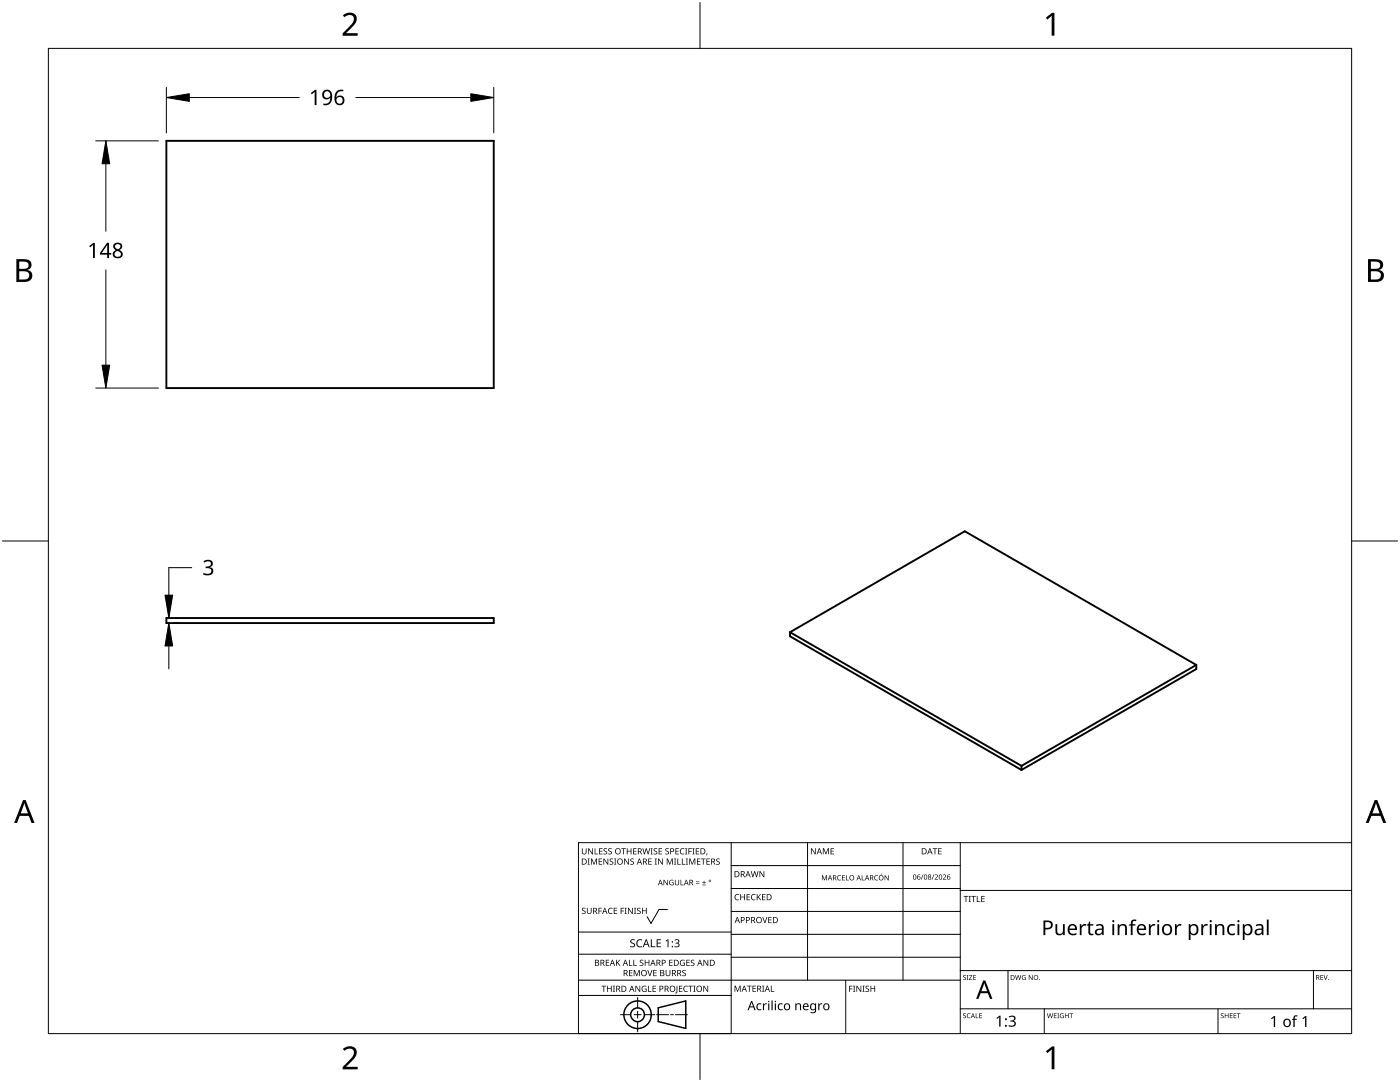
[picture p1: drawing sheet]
<svg xmlns="http://www.w3.org/2000/svg" width="279mm" height="216mm" viewBox="0 0 279 216" stroke-linecap="round" stroke-linejoin="round" font-family="sans-serif">
<path d="M33.2 28.1h65.3v49.3h-65.3zM33.2 123.3h65.3v1h-65.3zM157.7 126.2l34.8-20.2 46.2 26.7M157.7 126.2l46.2 26.6M157.7 126.2v.8l46.2 26.6M238.7 132.7l-34.8 20.1M238.7 132.7v.8l-34.8 20.1M203.9 152.8v.8" fill="none" stroke="#000" stroke-width=".38"/>
<path d="M9.7 9.7h260v196.5h-260z" fill="none" stroke="#000" stroke-width=".2"/>
<path d="M139.7 .5v9.2M.5 108h9.2M269.7 108h9.2M139.7 206.2v9.2" fill="none" stroke="#000" stroke-width=".2"/>
<g fill="#000">
<path d="M68.4 3.1a1.64 1.64 0 0 1 2.8 .4 2.52 2.52 0 0 1-1.2 2.2l-.9 .9h2.3v.5h-3v-.4l1.2-1.2a1.95 1.95 0 0 0 .9-2.2 1.23 1.23 0 0 0-1.8 .1zM208.7 3.5l1.3-.9h.4v4.5h-.5v-4l-.9 .8zM68.4 209.3a1.64 1.64 0 0 1 2.8 .4 2.52 2.52 0 0 1-1.2 2.2l-.9 1h2.3v.5h-3v-.5l1.2-1.2a1.95 1.95 0 0 0 .9-2.1 1.23 1.23 0 0 0-1.8 .1zM208.7 209.8l1.3-1h.4v4.6h-.5v-4l-.9 .7z"/>
<path d="M3.3 51.7h1.3a1.28 1.28 0 0 1 1.7 1.3 1.04 1.04 0 0 1-.9 .9 1.23 1.23 0 0 1 1 1.5 1.23 1.23 0 0 1-1.5 .9h-1.6zM3.8 54.1v1.7h1a.86 .86 0 0 0 1-.9 .86 .86 0 0 0-1.1-.8zM3.8 52.2v1.4h.9a.78 .78 0 0 0 1-.7 .78 .78 0 0 0-1.1-.7z"/>
<path d="M273 51.7h1.3a1.28 1.28 0 0 1 1.7 1.3 1.04 1.04 0 0 1-.8 .9 1.23 1.23 0 0 1 1 1.5 1.23 1.23 0 0 1-1.6 .9h-1.6zM273.6 54.1v1.7h.9a.86 .86 0 0 0 1.1-.9 .86 .86 0 0 0-1.1-.8zM273.6 52.2v1.4h.8a.78 .78 0 0 0 1-.7 .78 .78 0 0 0-1.1-.7z"/>
<path d="M4.6 159.6h.5l1.8 4.6h-.6l-.6-1.4h-1.8l-.5 1.4h-.6zM4.8 160.2l-.7 2.1h1.5z"/>
<path d="M274.3 159.6h.6l1.7 4.6h-.6l-.5-1.4h-1.8l-.6 1.4h-.5zM274.6 160.2l-.7 2.1h1.4z"/>
</g>
<g fill="none" stroke="#000" stroke-width=".2">
<path d="M145.9 168.1v38.1h-30.5v-38.1h154.3M145.9 172.7h45.7M145.9 177.3h45.7M161.2 168.1v27.5M180.2 168.1v27.5M191.6 168.1v38.1M191.6 177.7h78.1M115.4 198.6h30.5M115.4 195.6h76.2M115.4 190.4h30.5M115.4 186h30.5M127.3 199v2.1"/>
<path d="M133.2 181.5h-1.7l-1.6 2.8-.7-1.4M145.9 181.9h45.7M145.9 186.4h45.7M145.9 191h45.7M168.8 195.6v10.6M191.6 193.7h78.1M201.2 193.7v7.6M262.1 193.7v7.6M123.8 202.5h2.1M126.6 202.5h1.3M127.3 201.8v1.4M127.3 203.8v2.1"/>
<path d="M128.6 202.5h2.1M131 202.5h2.4M133.8 202.5h.6M134.8 202.5h2.4M191.6 201.3h78.1M208.4 201.3v4.9M243.1 201.3v4.9"/>
</g>
<g fill="#000">
<path d="M116.1 169.3h.2v.8a.32 .32 0 0 0 .3 .3 .32 .32 0 0 0 .3-.3v-.8h.2v.8a.47 .47 0 0 1-.5 .4 .47 .47 0 0 1-.5-.5zM117.3 171.3h.4l-.1 .1v1l.1 .1h-.4l.1-.1v-1zM117.4 169.3h.2l.6 1v-1h.1v1.2h-.1l-.7-1v1h-.1zM117.9 171.3h.3l.3 1 .4-1h.3v1.2h-.2v-1l-.4 1h-.1l-.4-1v1h-.2zM118.7 169.3h.1v1h.6v.2h-.7zM119.5 171.3h.7v.1h-.6v.4h.5v.2h-.5v.4h.6v.1h-.7zM119.6 169.3h.6v.1h-.5v.4h.5v.1h-.5v.4h.5v.2h-.6zM120.5 169.4l.4-.1h.3l-.1 .1a.25 .25 0 0 0-.4-.1 .25 .25 0 0 0 0 .4l.4 .3 .1 .2-.3 .3-.5-.1v-.1h.2a.27 .27 0 0 0 .4-.1 .27 .27 0 0 0-.3-.3l-.2-.2zM120.4 171.3h.2l.7 1-.1-1h.2v1.2h-.2l-.6-1v1h-.2zM121.4 169.4l.5-.1h.2v.1a.25 .25 0 0 0-.4-.1 .25 .25 0 0 0 0 .4l.4 .3v.2l-.2 .3-.5-.1v-.1h.1a.27 .27 0 0 0 .5-.1 .27 .27 0 0 0-.4-.3l-.2-.2zM121.7 171.4l.4-.1 .3 .1-.1 .1a.25 .25 0 0 0-.4-.1 .25 .25 0 0 0 0 .4 .42 .42 0 0 1 .5 .5 .42 .42 0 0 1-.7 .2l-.1-.2 .2 .1a.27 .27 0 0 0 .5-.2 .27 .27 0 0 0-.4-.3l-.2-.2zM122.6 171.3h.4l-.1 .1v1l.1 .1h-.4l.1-.1v-1z"/>
<path d="M124 169.3h.9v.1h-.4v1.1h-.1v-1.1h-.4zM124.6 171.3h.1l.7 1v-1h.1v1.2h-.2l-.6-1v1h-.1zM125.1 169.3h.1v.5h.7v-.5h.1v1.2h-.1v-.6h-.7v.6h-.1zM125.8 171.4l.5-.1 .2 .1v.1a.25 .25 0 0 0-.4-.1 .25 .25 0 0 0 0 .4 .42 .42 0 0 1 .4 .5 .42 .42 0 0 1-.7 .2v-.2l.1 .1a.27 .27 0 0 0 .5-.2 .27 .27 0 0 0-.4-.3l-.2-.2zM126.4 169.3h.6v.1h-.5v.4h.5v.1h-.5v.4h.5v.2h-.6zM128.2 169.3h.2l.2 1 .3-1h.2l.2 1 .3-1h.1l-.3 1.2h-.1l-.3-1.1-.3 1.1h-.2zM129.4 171.3h.7v.1h-.6v.4h.5v.2h-.5v.4h.6v.1h-.7zM129.8 169.3h.5l-.2 .1v1l.2 .1h-.5l.2-.1v-1zM130.7 171.3h.4l-.1 .1v1l.1 .1h-.4l.1-.1v-1zM130.5 169.4l.4-.1h.3l-.1 .1a.25 .25 0 0 0-.4-.1 .25 .25 0 0 0 0 .4l.4 .3 .1 .2-.2 .3-.6-.1v-.1h.2a.27 .27 0 0 0 .4-.1 .27 .27 0 0 0-.3-.3l-.2-.2zM131.4 169.3h.7v.1h-.5v.4h.5v.1h-.5v.4h.5v.2h-.7zM131.3 171.3h.2l.7 1v-1h.1v1.2h-.2l-.6-1v1h-.2z"/>
<path d="M132.4 175.6h.2l.6 .9v-.9h.1v1h-.2l-.6-.9v.9h-.1zM132.8 169.4l.4-.1h.3l-.1 .1a.25 .25 0 0 0-.3-.1 .25 .25 0 0 0 0 .4l.4 .3v.2l-.2 .3-.5-.1v-.1h.1a.27 .27 0 0 0 .5-.1 .27 .27 0 0 0-.4-.3l-.2-.2zM133.1 171.3h.2l.4 1 .4-1h.2v1.2h-.2v-1l-.4 1h-.1l-.4-1v1h-.1zM133.7 175.7l.5-.2 .2 .1v.1a.45 .45 0 0 0-.7 .4 .45 .45 0 0 0 .6 .4v-.3h-.2v-.1h.3v.5a.6 .6 0 0 1-.8-.1 .6 .6 0 0 1 .1-.8zM134.5 171.3h.5l-.2 .1v1l.2 .1h-.5l.2-.1v-1zM135.2 171.3h.1v1.1h.6v.1h-.7zM134.8 169.3h.7v.1h-.6v.4h.5v.1h-.5v.4h.6v.2h-.7zM134.7 175.6h.1v.7a.28 .28 0 0 0 .3 .2 .28 .28 0 0 0 .3-.2v-.7h.1v.7a.42 .42 0 0 1-.4 .4 .42 .42 0 0 1-.4-.4zM135.8 175.6h.2v.9h.4v.1h-.6zM136.1 171.3h.1v1.1h.6v.1h-.7zM135.8 169.4l.4-.1h.4l-.1 .1h-.2a.49 .49 0 0 0-.4 .6 .49 .49 0 0 0 .7 .3 .52 .52 0 0 1-.7 .1 .52 .52 0 0 1-.2-.6zM136.7 169.3h.5l-.2 .1v1l.2 .1h-.5l.2-.1v-1z"/>
<path d="M136.9 171.3h.4l-.1 .1v1l.1 .1h-.4l.1-.1v-1zM137.4 169.3h.7v.1h-.6v.4h.5v.2h-.5v.5h-.1zM137.5 171.3h.3l.3 1 .4-1h.3v1.2h-.2v-1l-.4 1h-.1l-.4-1v1h-.2zM138.2 169.3h.4l-.1 .1v1l.1 .1h-.4l.1-.1v-1zM138.9 176.2h.7v.1h-.7zM138.9 175.9h.7v.1h-.7zM138.9 169.3h.6v.1h-.5v.4h.5v.1h-.5v.4h.5v.2h-.6zM139.1 171.3h.7v.1h-.6v.4h.5v.2h-.5v.4h.6v.1h-.7zM140.1 176.5h.8v.1h-.8zM139.9 171.3h.9v.1h-.4v1.1h-.1v-1.1h-.4zM140.5 175.7h.1v.3h.3v.2h-.3v.3h-.1v-.3h-.4v-.2h.4zM141 170.3h.2l-.3 .4z"/>
<path d="M141 171.3h.7v.1h-.6v.4h.5v.2h-.5v.4h.6v.1h-.7zM143 171.4l.4-.1 .2 .1v.1a.25 .25 0 0 0-.4-.1 .25 .25 0 0 0 0 .4 .42 .42 0 0 1 .5 .5 .42 .42 0 0 1-.7 .2l-.1-.2 .2 .1a.27 .27 0 0 0 .4-.2 .27 .27 0 0 0-.3-.3l-.3-.2zM146.8 178.6l.4-.2 .3 .1v.1a.49 .49 0 0 0-.7 .4 .49 .49 0 0 0 .7 .5 .52 .52 0 0 1-.7 0 .52 .52 0 0 1-.2-.6zM147.7 178.4h.2v.5h.6v-.5h.2v1.2h-.2v-.5h-.6v.5h-.2zM149 178.4h.7v.1h-.5v.4h.4v.2h-.4v.4h.5v.1h-.7zM150 178.6l.5-.2 .3 .1-.1 .1a.49 .49 0 0 0-.7 .4 .49 .49 0 0 0 .8 .5 .52 .52 0 0 1-.7 0 .52 .52 0 0 1-.2-.6zM149.8 173.8h.2l.3 1.1 .2-1.1h.2l.3 1.1 .2-1.1h.2l-.3 1.2h-.2l-.3-1-.3 1h-.1zM151 178.4h.2v.6l.5-.6h.2l-.5 .5 .5 .7h-.2l-.4-.6-.1 .6h-.2zM151.6 173.8h.1l.7 1v-1h.1v1.2h-.1l-.7-1v1h-.1zM152.1 178.4h.7v.1h-.6v.4h.5v.2h-.5v.4h.6v.1h-.7zM161.8 169.3h.2l.7 1v-1h.1v1.2h-.2l-.6-1v1h-.2zM164 174.6h.2l.3 .9 .4-.9h.2v1.1h-.2v-.9l-.4 .9-.4-.9 .1 .9h-.2z"/>
<path d="M164.2 169.3h.2l.4 .9 .4-.9h.2v1.2h-.1v-1.1l-.4 1.1h-.1l-.4-1.1v1.1h-.2zM165.8 169.3h.6v.1h-.5v.4h.5v.1h-.5v.4h.5v.2h-.6zM167.2 174.8l.4-.2 .3 .1-.1 .1a.41 .41 0 0 0-.6 .4 .41 .41 0 0 0 .6 .3 .48 .48 0 0 1-.7 0 .48 .48 0 0 1 .1-.7zM168 174.6h.6v.2h-.4v.3h.4v.1h-.4v.4h.4v.1h-.6zM168.8 174.6h.2v.9h.4v.2h-.6zM172 174.6h.1v.9h.5v.2h-.6zM174.6 174.8l.4-.2 .2 .1v.1a.41 .41 0 0 0-.6 .4 .41 .41 0 0 0 .6 .3 .48 .48 0 0 1-.7 0 .48 .48 0 0 1 .1-.7zM175.9 174.3h.1l-.2 .3zM176.5 174.6h.2l.5 .9v-.9h.2v1.1h-.2l-.5-.9v.9h-.2zM184.2 174.5h.1l-.4 1h-.1zM186.3 174.5h.2l-.4 1h-.2zM186.1 169.3h.9v.1h-.3v1.1h-.2v-1.1h-.4z"/>
<path d="M186.5 174.6a.37 .37 0 0 1 .6 0 .37 .37 0 0 1-.2 .6l-.2 .2h.5v.1h-.7l.3-.4a.27 .27 0 0 0 .3-.3 .27 .27 0 0 0-.4-.2zM187.2 169.3h.7v.1h-.5v.4h.5v.1h-.5v.4h.5v.2h-.7zM188.2 174.6a.37 .37 0 0 1 .6 0 .37 .37 0 0 1-.3 .6l-.2 .2h.5v.1h-.6l.2-.4a.27 .27 0 0 0 .3-.3 .27 .27 0 0 0-.4-.2zM192.3 178.8h.9v.1h-.3v1.1h-.2v-1.1h-.4zM193.3 178.8h.5l-.2 .1v1l.2 .1h-.5l.2-.1v-1zM193.8 178.8h1v.1h-.4v1.1h-.2v-1.1h-.4zM194.9 178.8h.2v1.1h.5v.1h-.7zM195.8 178.8h.7v.1h-.5v.4h.5v.1h-.5v.5h.5v.1h-.7zM116.2 181.3l.4-.2 .3 .1-.1 .1a.25 .25 0 0 0-.4-.1 .25 .25 0 0 0 0 .4l.4 .2 .1 .3-.3 .3-.5-.1v-.1h.2a.27 .27 0 0 0 .4-.1 .27 .27 0 0 0-.3-.3l-.2-.2zM117.1 181.1h.2v.8a.32 .32 0 0 0 .3 .3 .32 .32 0 0 0 .3-.3v-.8h.2v.8a.47 .47 0 0 1-.5 .5 .47 .47 0 0 1-.5-.5zM119.4 181.1h.7v.2h-.5v.4h.5v.1h-.5v.6h-.2zM120 196.7h1v.1h-.4v1.1h-.2v-1.1h-.4z"/>
<path d="M120.9 191.5h.7v.1h-.5v.4h.4v.2h-.4v.4h.5v.1h-.7zM121.5 181.3l.4-.2 .4 .1-.1 .1a.49 .49 0 0 0-.7 .5 .49 .49 0 0 0 .7 .4 .52 .52 0 0 1-.6 .1 .52 .52 0 0 1-.3-.6zM121.1 196.7h.2v.5h.6v-.5h.2v1.2h-.2v-.6h-.6v.6h-.2zM122.3 196.7h.4l-.1 .1v1l.1 .1h-.4l.2-.1v-1zM122.5 181.1h.7v.2h-.6v.4h.5v.1h-.5v.4h.6v.2h-.7zM122.9 191.5h.2v.6l.5-.6h.2l-.5 .5 .5 .7h-.2l-.4-.6-.1 .6h-.2zM123.9 181.1h.6v.2h-.5v.4h.5v.1h-.5v.6h-.1zM124.7 181.1h.4l-.2 .2v.9l.2 .2h-.4l.1-.2v-.9zM125.5 191.5h.2v1.1h.5v.1h-.7zM125.5 193.6h.7v.1h-.5v.4h.5v.1h-.5v.4h.5v.2h-.7zM125.3 181.1h.2l.7 1.1-.1-1.1h.2v1.3h-.2l-.6-1v1h-.2zM126.4 191.5h.2v1.1h.5v.1h-.7z"/>
<path d="M125.9 187.6l.3-.2 .5 .1-.1 .1a.33 .33 0 0 0-.6 .2 .33 .33 0 0 0 .4 .4 .47 .47 0 0 1 .3 .6 .47 .47 0 0 1-.6 .2h-.3v-.2h.2a.35 .35 0 0 0 .6-.2 .35 .35 0 0 0-.5-.4l-.3-.2zM126.5 181.1h.5l-.2 .2v.9l.2 .2h-.5l.2-.2v-.9zM126.5 193.6h.2l.4 1 .4-1h.2v1.2h-.2v-1.1l-.4 1.1h-.1l-.4-1.1v1.1h-.1zM127.2 187.6l.6-.2 .4 .1-.1 .2a.64 .64 0 0 0-.9 .5 .64 .64 0 0 0 .9 .6v.2a.83 .83 0 0 1-1-.3 .83 .83 0 0 1 .1-1.1zM126.8 196.7h.2l.6 1v-1h.2v1.2h-.2l-.7-1 .1 1h-.2zM127.2 181.3l.4-.2 .3 .1-.1 .1a.25 .25 0 0 0-.4-.1 .25 .25 0 0 0 0 .4l.4 .2 .1 .3-.3 .3-.5-.1v-.1h.2a.27 .27 0 0 0 .4-.1 .27 .27 0 0 0-.3-.3l-.2-.2zM127.7 191.6l.5-.1 .2 .1v.1a.25 .25 0 0 0-.4-.1 .25 .25 0 0 0 0 .4l.4 .2v.3l-.2 .2h-.5v-.2l.1 .1a.27 .27 0 0 0 .5-.2 .27 .27 0 0 0-.4-.3l-.2-.2zM128.2 196.8l.6-.1 .2 .1v.1a.5 .5 0 0 0-.8 .4 .5 .5 0 0 0 .7 .5v-.4h-.3v-.1h.4v.6a.66 .66 0 0 1-.8-.2 .66 .66 0 0 1 0-.9zM128.1 181.1h.2v.6h.6v-.6h.2v1.3h-.2v-.6h-.6v.6h-.2zM129.2 193.6h.1l.4 1 .3-1h.2l-.4 1.2h-.2zM129.3 196.7h.2v1.1h.5v.1h-.7zM128.7 191.5h.1v.5h.6v-.5h.2v1.2h-.2v-.5h-.6v.5h-.1z"/>
<path d="M129.9 187.4h.2v1.4h.7v.2h-.9zM130.2 196.7h.7v.1h-.5v.4h.5v.1h-.5v.5h.5v.1h-.7zM130.4 193.6h.6v.1h-.5v.4h.5v.1h-.5v.4h.5v.2h-.6zM131 187.4h.9v.2h-.7v.5h.7v.2h-.7v.5h.7v.2h-.9zM132.8 187.8l.6-.4v1.6h-.2v-1.4l-.3 .3zM132.8 193.6h.2v.7a.32 .32 0 0 0 .3 .4 .32 .32 0 0 0 .3-.4v-.7h.2v.7a.47 .47 0 0 1-.5 .5 .47 .47 0 0 1-.5-.5zM133.5 191.5h.7v.1h-.5v.4h.5v.2h-.5v.4h.5v.1h-.7zM135 196.7h.2v1.3l-.1 .2h-.3l-.1-.1 .3-.2zM134.6 187.6l.5-.2 .4 .1 .1 .4-.3 .3a.47 .47 0 0 1 .3 .6 .47 .47 0 0 1-.7 .2l-.3-.1v-.1h.2a.37 .37 0 0 0 .5 0 .37 .37 0 0 0 0-.5 .37 .37 0 0 0-.5 0v-.2a.32 .32 0 0 0 .5-.1 .32 .32 0 0 0-.2-.4l-.4 .1zM135.5 196.7h.7v.1h-.5v.4h.4v.1h-.4v.5h.5v.1h-.7zM135.8 191.7l.5-.2 .4 .1-.1 .1a.5 .5 0 0 0-.8 .4 .5 .5 0 0 0 .7 .5v-.4h-.2v-.1h.4v.6a.66 .66 0 0 1-.9-.1 .66 .66 0 0 1 0-.9zM136.2 193.7l.4-.2 .3 .1-.1 .1a.25 .25 0 0 0-.4-.1 .25 .25 0 0 0 0 .4 .42 .42 0 0 1 .5 .6 .42 .42 0 0 1-.7 .2l-.1-.2h.2a.27 .27 0 0 0 .5-.1 .27 .27 0 0 0-.4-.3l-.2-.2z"/>
<path d="M136.5 196.8l.5-.1 .3 .1-.1 .1a.49 .49 0 0 0-.7 .4 .49 .49 0 0 0 .8 .4 .52 .52 0 0 1-.7 .1 .52 .52 0 0 1-.2-.6zM137 191.5h.7v.1h-.6v.4h.5v.2h-.5v.4h.6v.1h-.7zM137.4 196.7h.9v.1h-.4v1.1h-.1v-1.1h-.4zM137.9 191.6l.4-.1 .3 .1-.1 .1a.25 .25 0 0 0-.4-.1 .25 .25 0 0 0 0 .4l.4 .2 .1 .3-.2 .2h-.6v-.2l.2 .1a.27 .27 0 0 0 .5-.2 .27 .27 0 0 0-.4-.3l-.2-.2zM138.4 196.7h.4l-.1 .1v1l.1 .1h-.4l.1-.1v-1zM140.4 196.7h.1l.7 1v-1h.1v1.2h-.1l-.7-1v1h-.1zM140.4 191.5h.2l.6 1v-1h.1v1.2h-.1l-.7-1v1h-.1zM146.6 196.7h.2l.4 1 .4-1h.2v1.2h-.1v-1.1l-.4 1.1h-.2l-.4-1.1v1.1h-.1zM149.1 196.7h.9v.1h-.4v1.1h-.1v-1.1h-.4zM150.2 196.7h.7v.1h-.6v.4h.5v.1h-.5v.5h.6v.1h-.7zM152.1 183h.2l.3 1 .4-1h.2l-.5 1.2h-.1zM152.1 196.7h.4l-.1 .1v1l.1 .1h-.4l.1-.1v-1z"/>
<path d="M153.8 196.7h.2v1.1h.5v.1h-.7zM153.3 183h.7v.1h-.5v.4h.5v.1h-.5v.5h.5v.1h-.7zM169.5 196.7h.6v.1h-.5v.5h.5v.1h-.5v.5h-.1zM170.2 196.7h.5l-.2 .1v1l.2 .1h-.5l.2-.1v-1zM170.9 196.7h.2l.6 1v-1h.2v1.2h-.2l-.6-1v1h-.2zM172.1 196.7h.5l-.2 .1v1l.2 .1h-.5l.2-.1v-1zM172.8 196.8l.4-.1h.2v.2a.25 .25 0 0 0-.4-.1 .25 .25 0 0 0 0 .4l.4 .2 .1 .3-.3 .2h-.5v-.2l.2 .1a.27 .27 0 0 0 .4-.2 .27 .27 0 0 0-.3-.3l-.3-.2zM173.7 196.7h.2v.5h.6v-.5h.2v1.2h-.2v-.6h-.6v.6h-.2zM192.2 194.7l.4-.1h.2l-.1 .1a.24 .24 0 0 0-.3 0 .24 .24 0 0 0-.1 .3 .24 .24 0 0 0 .4 .1l.1 .1-.1 .3h-.4l-.1-.1a.24 .24 0 0 0 .3 .1 .24 .24 0 0 0 .1-.3l-.4-.3zM192.9 194.6h.4l-.1 .1v.7l.1 .1h-.4l.1-.1v-.7zM193.4 194.6h.6l-.5 .8h.6v.1h-.7l.5-.8h-.5zM194.2 194.6h.6v.1h-.4v.3h.4v.1h-.4v.3h.4v.1h-.6z"/>
<path d="M202.6 194.6h.1l.2 .8 .2-.8h.2l.2 .8 .2-.8h.1l-.2 .9h-.2l-.2-.8-.2 .8h-.2zM204.1 194.7l.3-.1h.3l-.1 .1a.4 .4 0 0 0-.6 .4 .4 .4 0 0 0 .6 .3v-.3l-.2-.1h.3v.5a.53 .53 0 0 1-.7-.1 .53 .53 0 0 1 .1-.7zM205.3 194.6h.2l.5 .8v-.8h.1v.9h-.2l-.5-.8v.8h-.1zM210.6 184.4h.4v1.4a.59 .59 0 0 0 .7 .5 .59 .59 0 0 0 .4-.8v-1.1h.4v2.2h-.3l-.1-.3a.84 .84 0 0 1-.9 .3 .84 .84 0 0 1-.6-.8zM215.5 184.4h.3v.4l.4-.4h.6l-.1 .3h-.5l-.3 .4-.1 1.5h-.3zM217.4 183.9h.2v.5h.6v.3h-.6v1.2l.2 .4h.4v.3a.67 .67 0 0 1-1-.6v-1.3h-.3v-.2l.3-.1zM223.1 184.4h.2l.1 .3a.83 .83 0 0 1 .9-.3 .83 .83 0 0 1 .6 .8v1.4h-.4v-1.4a.59 .59 0 0 0-.7-.5 .59 .59 0 0 0-.4 .8v1.1h-.3zM225.8 183.7l.8-.2h.2l-.1 .3a.46 .46 0 0 0-.6 0 .46 .46 0 0 0-.1 .6h.6v.3h-.6v1.9h-.3v-1.9h-.4v-.2l.4-.1zM229.3 184.4h.3v.4l.4-.4h.6l-.1 .3h-.5l-.3 .4-.1 1.5h-.3zM234.5 184.4h.3v.4l.4-.4h.6l-.1 .3h-.5l-.3 .4v1.5h-.4zM239.8 184.4h.2l.1 .4 .4-.4h.5v.3h-.5l-.3 .4-.1 1.5h-.3zM242.5 184.4h.3v.3a.83 .83 0 0 1 .9-.3 .83 .83 0 0 1 .6 .8v1.4h-.3v-1.4a.59 .59 0 0 0-.7-.5 .59 .59 0 0 0-.5 .8v1.1h-.3z"/>
<path d="M245.2 184.7l.4-.3h.5l.4 .1-.1 .3a.8 .8 0 0 0-1.2 .7 .8 .8 0 0 0 1.1 .8l.2-.1v.3a1.12 1.12 0 0 1-1.4-.2 1.12 1.12 0 0 1-.1-1.5zM263.5 194.6h.6v.1h-.5v.3h.4v.1h-.4v.3h.5v.1h-.6zM264.1 194.6h.2l.2 .8 .3-.8h.2l-.4 .9h-.1zM151.2 200.3l.5-.1 .3 .1-.1 .1a.5 .5 0 0 0-.7 .5 .5 .5 0 0 0 .7 .4v.2l-.3 .1a.73 .73 0 0 1-.6-.5 .73 .73 0 0 1 .2-.8zM152.3 200.2h.1l.1 .3 .2-.3h.4l-.1 .2h-.3l-.2 .2v1h-.2zM153.3 200.2h.2v1.4h-.2zM154 199.6h.2v2h-.2zM154.6 200.2h.3v1.4h-.3zM155.4 200.4l.5-.2 .3 .1-.1 .1a.5 .5 0 0 0-.7 .5 .5 .5 0 0 0 .8 .4 .43 .43 0 0 1-.7 .2 .85 .85 0 0 1-.1-1.1zM158.7 200.2h.2v.2a.52 .52 0 0 1 .6-.2 .52 .52 0 0 1 .4 .5v.9h-.3v-.9a.37 .37 0 0 0-.4-.3 .37 .37 0 0 0-.3 .5v.7h-.2zM163.3 200.2h.2v.3l.3-.3h.3v.2h-.3l-.2 .2-.1 1h-.2zM192.2 202.3l.4-.1h.2l-.1 .1a.24 .24 0 0 0-.3 0 .24 .24 0 0 0-.1 .3 .24 .24 0 0 0 .4 .1l.1 .2-.1 .2-.4 .1-.1-.2a.24 .24 0 0 0 .3 .1 .24 .24 0 0 0 .1-.3l-.4-.2z"/>
<path d="M193.1 202.3l.6-.1-.3 .1a.4 .4 0 0 0-.3 .5 .4 .4 0 0 0 .5 .2 .46 .46 0 0 1-.6 0 .46 .46 0 0 1 .1-.7zM194.7 202.2h.1v.8h.5v.2h-.6zM195.4 202.2h.6v.1h-.4v.3h.4v.1h-.4v.4h.4v.1h-.6zM198.9 203.1l.6-.4h.2v2.2h-.3v-1.9l-.4 .3zM201.3 202.9a.78 .78 0 0 1 .8-.3 .78 .78 0 0 1 .6 .6l-.1 .3-.4 .2a.62 .62 0 0 1 .5 .8 .62 .62 0 0 1-.8 .4l-.6-.1v-.3l.3 .1a.49 .49 0 0 0 .7 0 .49 .49 0 0 0 0-.7l-.7-.1v-.2a.46 .46 0 0 0 .7 0 .46 .46 0 0 0-.1-.7h-.3l-.5 .2zM209 202.2h.1l.2 .8 .2-.8h.1l.3 .8 .2-.8h.1l-.3 1h-.1l-.2-.9-.3 .9h-.1zM210.3 202.2h.6v.1h-.4v.3h.3v.1h-.3v.4h.4v.1h-.6zM211 202.2h.4l-.2 .1v.8l.2 .1h-.4l.1-.1v-.8zM211.6 202.3l.7-.1-.1 .1a.4 .4 0 0 0-.6 .4 .4 .4 0 0 0 .6 .3v-.2l-.2-.2h.3v.5a.53 .53 0 0 1-.7-.1 .53 .53 0 0 1 0-.7zM212.5 202.2h.2v.4h.5v-.4h.1v1h-.1v-.5h-.5v.5h-.2zM213.4 202.2h.8v.1h-.3v.9h-.2v-.9h-.3zM243.7 202.3l.3-.1h.2v.1a.24 .24 0 0 0-.3 0 .24 .24 0 0 0-.1 .3 .24 .24 0 0 0 .3 .1l.1 .2-.1 .2-.4 .1-.1-.2a.24 .24 0 0 0 .4 .1 .24 .24 0 0 0 0-.3l-.3-.2z"/>
<path d="M244.4 202.2h.2v.4h.5v-.4h.1v1h-.1v-.5h-.5v.5h-.2zM245.4 202.2h.6v.1h-.4v.3h.4v.1h-.4v.4h.4v.1h-.6zM246.2 202.2h.5v.1h-.4v.3h.4v.1h-.4v.4h.4v.1h-.5zM246.8 202.2h.8v.1h-.3v.9h-.2v-.9h-.3zM253.7 203.2l.6-.5h.2v2.2h-.3v-1.9l-.4 .4zM258.2 202.7l.3-.1h.5l-.1 .3-.4-.1-.1 .2v.3h.4v.2h-.4v1.4h-.3v-1.4h-.3l.3-.2zM259.9 203.2l.6-.5h.2v2.2h-.2v-1.9l-.5 .4z"/>
<path d="M116.1 171.3h.4a.61 .61 0 0 1 .6 .6 .61 .61 0 0 1-.6 .6h-.4zM116.3 171.4v1h.1a.48 .48 0 0 0 .5-.5 .48 .48 0 0 0-.4-.5z"/>
<path d="M122.7 169.9a.61 .61 0 0 1 1.2 0 .61 .61 0 0 1-1.2 0zM123 169.5a.47 .47 0 0 0-.1 .7 .47 .47 0 0 0 .8 0v-.1a.45 .45 0 0 0-.1-.6 .45 .45 0 0 0-.6 0z"/>
<path d="M123.1 171.9a.61 .61 0 0 1 1.2 0 .61 .61 0 0 1-1.2 0zM123.5 171.5l-.2 .4a.45 .45 0 0 0 .7 .4 .45 .45 0 0 0 0-.8l-.2-.1z"/>
<path d="M127.3 169.3h.3a.35 .35 0 0 1 .5 .2 .35 .35 0 0 1-.3 .4l.4 .6h-.2l-.3-.5h-.3v.5h-.1zM127.4 169.4v.4h.2a.23 .23 0 0 0 .3-.2 .23 .23 0 0 0-.3-.2z"/>
<path d="M127.5 171.3h.2l.4 1.2h-.1l-.2-.4h-.4l-.2 .4h-.1zM127.6 171.5l-.2 .5h.4z"/>
<path d="M128.3 171.3h.3a.35 .35 0 0 1 .5 .2 .35 .35 0 0 1-.3 .5l.4 .5h-.2l-.3-.5h-.2v.5h-.2zM128.5 171.4v.5h.1a.23 .23 0 0 0 .3-.2 .23 .23 0 0 0-.3-.3z"/>
<path d="M131.7 175.5h.1l.5 1.1h-.2l-.1-.3h-.4l-.2 .3h-.1zM131.8 175.7l-.2 .5h.4z"/>
<path d="M133.8 169.3h.6l.1 .2-.1 .4-.5 .1v.5h-.1zM133.9 169.4v.5a.29 .29 0 0 0 .5-.3 .29 .29 0 0 0-.5-.2z"/>
<path d="M136.9 175.5h.1l.4 1.1h-.1l-.1-.3h-.5l-.1 .3h-.1zM137 175.7l-.2 .5h.3z"/>
<path d="M137.6 175.6h.3a.31 .31 0 0 1 .4 .2 .31 .31 0 0 1-.2 .4l.3 .4h-.2l-.2-.4h-.3v.4h-.1zM137.7 175.7v.4h.2a.21 .21 0 0 0 .3-.2 .21 .21 0 0 0-.3-.2z"/>
<path d="M139.8 169.3h.4a.54 .54 0 0 1 .6 .6 .56 .56 0 0 1-.7 .6h-.3zM140 169.4v.9h.1a.48 .48 0 0 0 .5-.4 .48 .48 0 0 0-.4-.5z"/>
<path d="M141.4 175.8a.25 .25 0 0 1 .5 0 .25 .25 0 0 1-.5 0zM141.5 175.8a.15 .15 0 0 0 .3 0 .15 .15 0 0 0-.3 0z"/>
<path d="M141.9 171.3h.4a.35 .35 0 0 1 .4 .2 .35 .35 0 0 1-.2 .5l.3 .5h-.2l-.3-.5h-.2v.5h-.2zM142.1 171.4v.5h.2a.23 .23 0 0 0 .2-.2 .23 .23 0 0 0-.2-.3z"/>
<path d="M146.6 173.8h.4a.61 .61 0 0 1 .6 .6 .61 .61 0 0 1-.7 .6h-.3zM146.8 174v.9h.1a.43 .43 0 0 0 .5-.5 .41 .41 0 0 0-.4-.4z"/>
<path d="M147.8 173.8h.4a.35 .35 0 0 1 .4 .3 .35 .35 0 0 1-.2 .4l.3 .5h-.2l-.3-.5h-.2v.5h-.2zM148 174v.4h.2a.23 .23 0 0 0 .3-.2 .23 .23 0 0 0-.3-.2z"/>
<path d="M149.2 173.8h.1l.5 1.2h-.1l-.2-.3h-.5l-.1 .3h-.2zM149.3 174l-.2 .5h.4z"/>
<path d="M153 178.4h.4a.55 .55 0 0 1 .6 .6 .56 .56 0 0 1-.6 .6h-.4zM153.2 178.5v1h.1a.48 .48 0 0 0 .5-.5 .48 .48 0 0 0-.4-.5z"/>
<path d="M163.4 169.2h.2l.5 1.3h-.2l-.2-.4h-.4l-.2 .4h-.1zM163.5 169.4l-.2 .6h.4z"/>
<path d="M165.6 174.6h.1l.4 1.1h-.1l-.2-.4h-.4l-.1 .4h-.1zM165.6 174.8l-.1 .4h.3z"/>
<path d="M166.2 174.6h.3a.29 .29 0 0 1 .4 .2 .29 .29 0 0 1-.2 .4l.3 .5h-.2l-.2-.5h-.2v.5h-.2zM166.4 174.8v.3h.1a.2 .2 0 0 0 .3-.2 .2 .2 0 0 0-.3-.1z"/>
<path d="M169.4 175.2a.55 .55 0 0 1 1.1 0 .55 .55 0 0 1-1.1 0zM169.7 175.1a.38 .38 0 0 0 .7 0 .38 .38 0 0 0-.7 0z"/>
<path d="M171.3 174.6h.1l.4 1.1h-.1l-.1-.4h-.4l-.1 .4h-.2zM171.4 174.8l-.2 .4h.3z"/>
<path d="M173 174.6h.1l.4 1.1h-.1l-.2-.4h-.4l-.1 .4h-.1zM173 174.8l-.1 .4h.3z"/>
<path d="M173.6 174.6h.3a.29 .29 0 0 1 .4 .2 .29 .29 0 0 1-.2 .4l.3 .5h-.2l-.2-.5h-.2v.5h-.2zM173.8 174.8v.3h.1a.2 .2 0 0 0 .3-.2 .2 .2 0 0 0-.3-.1z"/>
<path d="M175.3 175.2a.51 .51 0 0 1 1 0 .51 .51 0 0 1-1 0zM175.5 175.2a.4 .4 0 0 0 .8 0 .4 .4 0 0 0-.8 0z"/>
<path d="M182.3 174.6h.4l.2 .5a.38 .38 0 0 1-.5 .4 .38 .38 0 0 1-.2-.6zM182.4 174.6l-.1 .2a.38 .38 0 0 0 .3 .6 .41 .41 0 0 0 .2-.5 .41 .41 0 0 0-.4-.3z"/>
<path d="M183.2 174.6l.4-.1-.3 .2-.1 .3a.33 .33 0 0 1 .5 .1 .33 .33 0 0 1-.3 .5 .33 .33 0 0 1-.4-.4zM183.2 175.2a.22 .22 0 0 0 .4 0 .22 .22 0 0 0-.4 0z"/>
<path d="M184 169.3h.3a.61 .61 0 0 1 .6 .6 .61 .61 0 0 1-.6 .6h-.3zM184.1 169.4v.9h.2a.43 .43 0 0 0 .5-.4 .41 .41 0 0 0-.5-.5z"/>
<path d="M184.5 174.6l.1-.1a.51 .51 0 0 1 .4 .5 .51 .51 0 0 1-.4 .5l-.2-.4zM184.6 174.6l-.1 .2a.38 .38 0 0 0 .3 .6 .41 .41 0 0 0 .2-.5 .41 .41 0 0 0-.4-.3z"/>
<path d="M185.3 174.6l.2-.1a.25 .25 0 0 1 .3 .2 .25 .25 0 0 1-.2 .3 .29 .29 0 0 1 .2 .4 .29 .29 0 0 1-.5 0 .29 .29 0 0 1 .1-.4l-.2-.2zM185.3 175.3a.2 .2 0 0 0 .4 0 .2 .2 0 0 0-.4 0zM185.4 174.8a.17 .17 0 0 0 .3 0 .17 .17 0 0 0-.3 0z"/>
<path d="M185.5 169.2h.1l.5 1.3h-.1l-.2-.4h-.5l-.1 .4h-.2zM185.6 169.4l-.2 .6h.4z"/>
<path d="M187.5 174.6l.1-.1a.51 .51 0 0 1 .4 .5 .51 .51 0 0 1-.5 .5l-.1-.4zM187.6 174.6l-.1 .2a.38 .38 0 0 0 .3 .6 .41 .41 0 0 0 .1-.5 .41 .41 0 0 0-.3-.3z"/>
<path d="M189.1 174.6l.5-.1-.4 .2-.1 .3a.33 .33 0 0 1 .5 .1 .33 .33 0 0 1-.2 .5 .33 .33 0 0 1-.4-.4zM189.1 175.2a.25 .25 0 0 0 .5 0 .25 .25 0 0 0-.5 0z"/>
<path d="M118.4 181.1h.3a.35 .35 0 0 1 .4 .3 .35 .35 0 0 1-.2 .4l.3 .6h-.1l-.3-.5h-.3v.5h-.1zM118.5 181.3v.4h.2a.23 .23 0 0 0 .3-.2 .23 .23 0 0 0-.3-.2z"/>
<path d="M118.7 191.5h.4a.31 .31 0 0 1 .4 .2 .31 .31 0 0 1-.2 .4 .33 .33 0 0 1 .3 .4 .33 .33 0 0 1-.4 .2h-.5zM118.9 192.2v.4h.2a.23 .23 0 0 0 .3-.2 .23 .23 0 0 0-.3-.2zM118.9 191.6v.4h.2a.21 .21 0 0 0 .3-.2 .21 .21 0 0 0-.3-.2z"/>
<path d="M119.8 191.5h.4a.35 .35 0 0 1 .4 .3 .35 .35 0 0 1-.2 .4l.3 .5h-.2l-.3-.5h-.2v.5h-.2zM120 191.6v.5h.2a.23 .23 0 0 0 .3-.2 .23 .23 0 0 0-.3-.3z"/>
<path d="M120.6 181.1h.2l.4 1.3h-.1l-.2-.4h-.4l-.2 .4h-.1zM120.7 181.3l-.2 .6h.4z"/>
<path d="M122.2 191.5h.1l.5 1.2h-.2l-.1-.3h-.5l-.2 .3h-.1zM122.2 191.7l-.2 .5h.4z"/>
<path d="M123 196.7h.3a.35 .35 0 0 1 .4 .2 .35 .35 0 0 1-.2 .5l.3 .5h-.1l-.3-.5h-.3v.5h-.1zM123.1 196.8v.5h.2a.23 .23 0 0 0 .3-.3 .23 .23 0 0 0-.3-.2z"/>
<path d="M124.5 193.6h.3a.35 .35 0 0 1 .4 .2 .35 .35 0 0 1-.2 .4l.3 .6h-.1l-.3-.5h-.3v.5h-.1zM124.6 193.7v.4h.2a.23 .23 0 0 0 .3-.2 .23 .23 0 0 0-.3-.2z"/>
<path d="M124 196.7h.4a.54 .54 0 0 1 .6 .6 .56 .56 0 0 1-.6 .6h-.4zM124.2 196.8v1h.2a.48 .48 0 0 0 .5-.5 .48 .48 0 0 0-.5-.5z"/>
<path d="M124.7 191.5h.2l.4 1.2h-.1l-.2-.3h-.4l-.2 .3h-.1zM124.8 191.7l-.2 .5h.4z"/>
<path d="M126 196.7h.2l.4 1.2h-.1l-.2-.4h-.4l-.2 .4h-.1zM126.1 196.8l-.2 .6h.4z"/>
<path d="M127.9 194.2a.61 .61 0 0 1 1.2 0 .61 .61 0 0 1-1.2 0zM128.2 193.8l-.1 .4a.45 .45 0 0 0 .7 .4 .45 .45 0 0 0 0-.8l-.2-.1z"/>
<path d="M128.9 187.4h.2l.6 1.6h-.2l-.2-.5h-.7l-.1 .5h-.2zM129 187.6l-.3 .7h.5z"/>
<path d="M130.2 191.5h.2l.5 1.2h-.2l-.2-.3h-.4l-.2 .3h-.1zM130.3 191.7l-.2 .5h.4z"/>
<path d="M131 191.5h.4a.35 .35 0 0 1 .4 .3 .35 .35 0 0 1-.2 .4l.3 .5h-.2l-.3-.5h-.2v.5h-.2zM131.2 191.6v.5h.2a.23 .23 0 0 0 .2-.2 .23 .23 0 0 0-.3-.3z"/>
<path d="M131.8 193.6h.3a.31 .31 0 0 1 .4 .1 .31 .31 0 0 1-.2 .4 .33 .33 0 0 1 .3 .4 .33 .33 0 0 1-.4 .3h-.4zM131.9 194.2v.4h.3a.23 .23 0 0 0 .2-.2 .23 .23 0 0 0-.3-.2zM131.9 193.7v.4h.2a.21 .21 0 0 0 .3-.2 .21 .21 0 0 0-.3-.2z"/>
<path d="M131.6 196.7h.5l.3 .3-.1 .3-.5 .1v.5h-.2zM131.8 196.8v.5a.29 .29 0 0 0 .4-.2 .29 .29 0 0 0-.4-.3z"/>
<path d="M132.6 196.7h.4a.35 .35 0 0 1 .4 .2 .35 .35 0 0 1-.2 .5l.3 .5h-.2l-.3-.5h-.2v.5h-.2zM132.8 196.8v.5h.2a.23 .23 0 0 0 .3-.3 .23 .23 0 0 0-.3-.2z"/>
<path d="M132.1 191.5h.5l.2 .3-.1 .4-.5 .1v.4h-.1zM132.2 191.6v.5a.29 .29 0 0 0 .5-.2 .29 .29 0 0 0-.5-.3z"/>
<path d="M134.1 193.6h.3a.35 .35 0 0 1 .5 .2 .35 .35 0 0 1-.3 .4l.4 .6h-.2l-.3-.5h-.2v.5h-.2zM134.3 193.7v.4h.1a.23 .23 0 0 0 .3-.2 .23 .23 0 0 0-.3-.2z"/>
<path d="M133.5 197.3a.65 .65 0 0 1 1.3 0 .65 .65 0 0 1-1.3 0zM133.9 196.9a.47 .47 0 0 0-.1 .7 .47 .47 0 0 0 .7 0l.1-.1a.45 .45 0 0 0-.1-.6 .45 .45 0 0 0-.6 0z"/>
<path d="M135.2 193.6h.3a.35 .35 0 0 1 .4 .2 .35 .35 0 0 1-.2 .4l.3 .6h-.1l-.3-.5h-.3v.5h-.1zM135.3 193.7v.4h.2a.23 .23 0 0 0 .3-.2 .23 .23 0 0 0-.3-.2z"/>
<path d="M134.5 191.5h.4a.54 .54 0 0 1 .6 .6 .56 .56 0 0 1-.7 .6h-.3zM134.6 191.6v1h.2a.48 .48 0 0 0 .5-.5 .48 .48 0 0 0-.5-.5z"/>
<path d="M139.6 191.5h.1l.5 1.2h-.1l-.2-.3h-.5l-.1 .3h-.2zM139.7 191.7l-.2 .5h.4z"/>
<path d="M138.9 197.3a.61 .61 0 0 1 1.2 0 .61 .61 0 0 1-1.2 0zM139.3 196.9a.47 .47 0 0 0-.1 .7 .47 .47 0 0 0 .7 0v-.1a.45 .45 0 0 0-.1-.6 .45 .45 0 0 0-.5 0z"/>
<path d="M141.7 191.5h.3a.54 .54 0 0 1 .6 .6 .56 .56 0 0 1-.6 .6h-.3zM141.8 191.6v1h.2a.48 .48 0 0 0 .5-.5 .48 .48 0 0 0-.5-.5z"/>
<path d="M147.1 183h.1l.5 1.2h-.2l-.1-.4h-.5l-.1 .4h-.2zM147.1 183.1l-.1 .6h.3z"/>
<path d="M147.9 183h.6l.1 .3-.1 .3-.5 .1v.5h-.1zM148 183.1v.5a.29 .29 0 0 0 .5-.2 .29 .29 0 0 0-.5-.3z"/>
<path d="M148.5 196.7h.1l.5 1.2h-.2l-.1-.4h-.5l-.2 .4h-.1zM148.5 196.8l-.2 .6h.4z"/>
<path d="M148.9 183h.5l.3 .3-.2 .3-.5 .1v.5h-.1zM149 183.1v.5a.29 .29 0 0 0 .5-.2 .29 .29 0 0 0-.5-.3z"/>
<path d="M149.9 183h.3a.35 .35 0 0 1 .5 .2 .35 .35 0 0 1-.3 .5l.4 .5h-.2l-.3-.5h-.2v.5h-.2zM150.1 183.1v.5h.1a.23 .23 0 0 0 .3-.3 .23 .23 0 0 0-.3-.2z"/>
<path d="M151.1 196.7h.4a.35 .35 0 0 1 .4 .2 .35 .35 0 0 1-.2 .5l.3 .5h-.2l-.3-.5h-.2v.5h-.2zM151.3 196.8v.5h.2a.23 .23 0 0 0 .2-.3 .23 .23 0 0 0-.2-.2z"/>
<path d="M150.8 183.6a.61 .61 0 0 1 1.2 0 .61 .61 0 0 1-1.2 0zM151.2 183.2a.47 .47 0 0 0-.1 .7 .47 .47 0 0 0 .7 0v-.1a.45 .45 0 0 0 0-.6 .45 .45 0 0 0-.6 0z"/>
<path d="M153.1 196.7h.1l.5 1.2h-.2l-.1-.4h-.5l-.2 .4h-.1zM153.1 196.8l-.2 .6h.4z"/>
<path d="M154.3 183h.3a.55 .55 0 0 1 .6 .6 .56 .56 0 0 1-.6 .6h-.3zM154.4 183.1v1h.2a.48 .48 0 0 0 .5-.5 .48 .48 0 0 0-.5-.5z"/>
<path d="M196.2 195.7h.4l1.5 3.6h-.5l-.5-1.1h-1.4l-.4 1.1h-.5zM196.4 196.1l-.5 1.7h1.1z"/>
<path d="M201.7 194.6h.3a.49 .49 0 0 1 .5 .5 .49 .49 0 0 1-.5 .4h-.3zM201.8 194.7v.7h.4l.1-.2v-.3z"/>
<path d="M206.2 195.1a.5 .5 0 0 1 1 0 .5 .5 0 0 1-1 0zM206.4 195a.4 .4 0 0 0 .8 0 .4 .4 0 0 0-.8 0z"/>
<path d="M208.2 183.7h.8a.88 .88 0 0 1 1.1 .8 1.08 1.08 0 0 1-1.5 1v1.1h-.4zM208.6 184v1.1a.92 .92 0 0 0 1.1-.4 .58 .58 0 0 0-.7-.7z"/>
<path d="M213.3 184.7a.94 .94 0 0 1 1.2-.2 .94 .94 0 0 1 .4 1.1h-1.5a.83 .83 0 0 0 .5 .7 .83 .83 0 0 0 .9-.1v.3a1.19 1.19 0 0 1-1.5-.2 1.19 1.19 0 0 1 0-1.6zM213.6 184.8l-.2 .5h1.2a.54 .54 0 0 0-.3-.6 .54 .54 0 0 0-.7 .1z"/>
<path d="M218.7 184.6a.9 .9 0 0 1 1-.3 .9 .9 0 0 1 .6 .8v1.5h-.3l-.1-.3a.71 .71 0 0 1-1.1 .2 .71 .71 0 0 1 .1-1.1l1-.1a.51 .51 0 0 0-.2-.6 .51 .51 0 0 0-.6 0l-.3 .1zM219 185.7a.48 .48 0 0 0 .2 .7 .48 .48 0 0 0 .7-.4v-.5z"/>
<path d="M227.1 184.7a.94 .94 0 0 1 1.2-.2 .94 .94 0 0 1 .4 1.1h-1.5a.83 .83 0 0 0 .5 .7 .83 .83 0 0 0 .9-.1v.3a1.19 1.19 0 0 1-1.5-.2 1.19 1.19 0 0 1 0-1.6zM227.4 184.8l-.2 .5h1.2a.54 .54 0 0 0-.3-.6 .54 .54 0 0 0-.7 .1z"/>
<path d="M232.2 184.7a1.1 1.1 0 0 1 1.7 .6 1.1 1.1 0 0 1-1.3 1.3 1.22 1.22 0 0 1-.4-1.9zM232.5 184.8a.85 .85 0 0 0-.2 1 .85 .85 0 0 0 .9 .5 .82 .82 0 0 0 .4-1.1 .82 .82 0 0 0-1.1-.4z"/>
<path d="M237.2 184.4h.3l.1 .3a.95 .95 0 0 1 1.2-.2 .95 .95 0 0 1 .4 1.2 .9 .9 0 0 1-.6 .9 .9 .9 0 0 1-1-.3v1.3h-.4zM237.7 184.8l-.1 .4a.7 .7 0 0 0 .1 .9 .7 .7 0 0 0 .9 .1 .87 .87 0 0 0 .2-.9 .87 .87 0 0 0-.7-.6z"/>
<path d="M248 184.4h.3l.1 .3a.95 .95 0 0 1 1.2-.2 .95 .95 0 0 1 .3 1.2 .9 .9 0 0 1-.6 .9 .9 .9 0 0 1-.9-.3v1.3h-.4zM248.5 184.8l-.1 .4a.7 .7 0 0 0 .1 .9 .7 .7 0 0 0 .9 .1 .95 .95 0 0 0-.4-1.5z"/>
<path d="M250.6 184.6a.9 .9 0 0 1 1-.3 .9 .9 0 0 1 .5 .8v1.5h-.2l-.1-.3a.71 .71 0 0 1-1.1 .2 .71 .71 0 0 1 .1-1.1l1-.1a.51 .51 0 0 0-.2-.6 .51 .51 0 0 0-.6 0l-.3 .1zM250.8 185.7a.48 .48 0 0 0 .3 .7 .48 .48 0 0 0 .6-.4l.1-.5z"/>
<path d="M262.7 194.6h.2a.28 .28 0 0 1 .4 .1 .28 .28 0 0 1-.2 .4l.3 .4h-.2l-.2-.4h-.2v.4h-.1zM262.8 194.7v.3h.1a.19 .19 0 0 0 .3-.2 .19 .19 0 0 0-.3-.1z"/>
<path d="M149.9 199.7h.2l.7 1.9h-.2l-.2-.6h-.8l-.2 .6h-.2zM150 200l-.3 .8h.6z"/>
<path d="M156.3 200.9a.7 .7 0 0 1 1.4 0 .7 .7 0 0 1-1.4 0zM156.8 200.4a.5 .5 0 0 0-.1 .7 .5 .5 0 0 0 .7 .2l.1-.4a.42 .42 0 0 0-.2-.5 .42 .42 0 0 0-.5 0z"/>
<path d="M160.4 200.4a.59 .59 0 0 1 .7-.1 .59 .59 0 0 1 .3 .6h-1a.52 .52 0 0 0 .4 .5 .52 .52 0 0 0 .5-.1v.2a.74 .74 0 0 1-1-.1 .74 .74 0 0 1 .1-1zM160.6 200.5l-.1 .3h.7l-.2-.4z"/>
<path d="M161.9 200.3l.4-.1 .4 .2v-.2h.2v1.4a.68 .68 0 0 1-1.1 .5v-.2h.7l.2-.5a.62 .62 0 0 1-.9 .1 .62 .62 0 0 1-.1-.9zM162 200.4a.51 .51 0 0 0-.1 .7 .51 .51 0 0 0 .6 .3 .52 .52 0 0 0 .2-.7 .52 .52 0 0 0-.7-.3z"/>
<path d="M164.2 200.9a.68 .68 0 0 1 1.3 0 .68 .68 0 0 1-1.3 0zM164.7 200.4a.49 .49 0 0 0-.2 .8 .49 .49 0 0 0 .8 0v-.3a.42 .42 0 0 0-.2-.5 .42 .42 0 0 0-.4 0z"/>
<path d="M194.1 202.2l.5 1-.3-.3h-.3l-.3 .3zM194.2 202.3l-.2 .4h.3z"/>
<path d="M256.3 203.5a.77 .77 0 0 1 .9-.2 .77 .77 0 0 1 .4 .8 .81 .81 0 0 1-1.1 .8 .81 .81 0 0 1-.3-1.3zM256.6 203.6l-.2 .5a.52 .52 0 0 0 .6 .6 .52 .52 0 0 0 .3-.7 .48 .48 0 0 0-.2-.5 .48 .48 0 0 0-.5 .1z"/>
<circle cx="134.2" cy="188.9" r=".15"/>
<circle cx="134.2" cy="187.9" r=".15"/>
<circle cx="153.4" cy="199.8" r=".14"/>
<circle cx="154.7" cy="199.8" r=".14"/>
<circle cx="207.5" cy="195.5" r=".09"/>
<circle cx="222.2" cy="183.8" r=".22"/>
<circle cx="231.2" cy="183.8" r=".22"/>
<circle cx="241.6" cy="183.8" r=".22"/>
<circle cx="247.2" cy="183.8" r=".22"/>
<circle cx="265.1" cy="195.5" r=".09"/>
<circle cx="200.8" cy="204.7" r=".2"/>
<circle cx="200.8" cy="203.4" r=".2"/>
</g>
<g fill="none" stroke="#000" stroke-width=".3">
<path d="M131.4 201.1l5.5-1.4v5.5l-5.5-1.4z"/>
<circle cx="127.2" cy="202.5" r="2.73"/>
<circle cx="127.2" cy="202.5" r="1.37"/>
</g>
<path d="M222.2 184.4v2.2M231.1 184.4v2.2M241.6 184.4v2.2M247.2 184.4v2.2M253 183.5v3.1" fill="none" stroke="#000" stroke-width=".36"/>
<path d="M33.2 17.4v9.1M59.7 19.5h-21.9M71 19.5h23M98.5 17.4v9.1M21.1 32.7v13.4M31.6 28.1h-12.5M21.1 53.8v19.1M19.1 77.4h12.5M38.3 113.3h-4.6v10M33.7 128.9v4.6M34.8 124.3h.9M35.7 123.3h-.9" fill="none" stroke="#000" stroke-width=".2"/>
<path d="M94 18.7l4.5 .8-4.5 .7zM21.1 28.1l.8 4.6h-1.5zM33.2 19.5l4.6-.8v1.5zM20.4 72.9h1.5l-.8 4.5zM32.9 118.8h1.6l-.8 4.5zM33.7 124.3l.8 4.6h-1.6z" fill="#000" stroke="#000" stroke-width=".2"/>
<g fill="#000">
<path d="M62 18.6l.9-.7h.3v3.1h-.4v-2.7l-.6 .5zM17.8 49.1l.8-.6h.3v3h-.3v-2.6l-.6 .5zM40.6 112a1.09 1.09 0 0 1 1.1-.4 1.09 1.09 0 0 1 .8 .8 .74 .74 0 0 1-.6 .8 .81 .81 0 0 1 .7 .9 .81 .81 0 0 1-.9 .7l-1.1-.1v-.4a1.08 1.08 0 0 0 1.6-.3 .62 .62 0 0 0-.9-.6h-.3v-.4a.7 .7 0 0 0 .8 0 .7 .7 0 0 0 .3-.7 .89 .89 0 0 0-1.3 0z"/>
<path d="M64.6 18.2a1.11 1.11 0 0 1 1.3-.1 1.11 1.11 0 0 1 .4 1.3 1.38 1.38 0 0 1-1.8 1.6v-.4a1.01 1.01 0 0 0 1.1-.1 1.01 1.01 0 0 0 .3-1 .94 .94 0 0 1-1.4 .1 .94 .94 0 0 1 .1-1.4zM64.6 18.9a.66 .66 0 0 0 1.3 0 .66 .66 0 0 0-1.3 0z"/>
<path d="M67.2 18.2l.5-.2 .4-.1h.4v.3a1.03 1.03 0 0 0-1.3 1.2 .96 .96 0 0 1 1.5 .1 .96 .96 0 0 1-.5 1.4 1.09 1.09 0 0 1-1.4-1.2v-.8zM67.1 20a.66 .66 0 0 0 1.3 0 .66 .66 0 0 0-1.3 0z"/>
<path d="M21.4 48.4h.4v2.1h.4v.3h-.4v.7h-.4v-.7h-1.5v-.3zM21.4 48.8l-1.1 1.7h1.1z"/>
<path d="M22.7 48.7l.8-.3a.75 .75 0 0 1 .9 .6 .75 .75 0 0 1-.6 .9 .87 .87 0 0 1 .7 1.1 .87 .87 0 0 1-1.2 .5 .82 .82 0 0 1-.8-.7 .82 .82 0 0 1 .6-.9l-.1-.1a.77 .77 0 0 1-.3-1.1zM22.9 50.7a.6 .6 0 0 0 1.2 0 .6 .6 0 0 0-1.2 0zM23 49.2a.5 .5 0 0 0 1 0 .5 .5 0 0 0-1 0z"/>
</g>
</svg>
